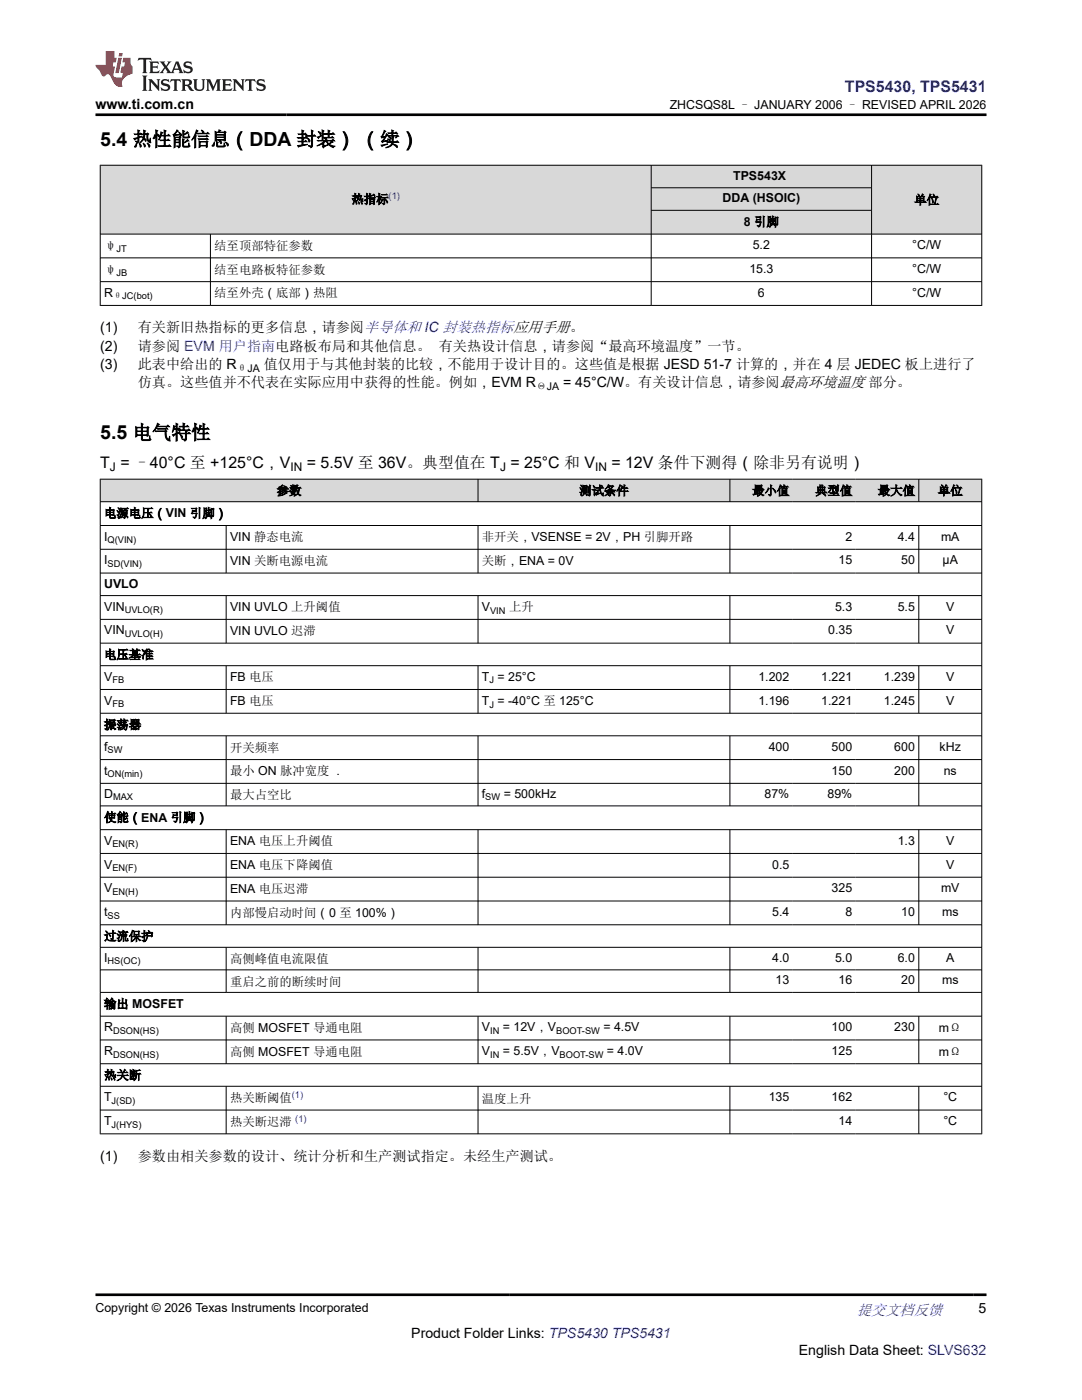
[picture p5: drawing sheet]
<svg xmlns="http://www.w3.org/2000/svg" width="216mm" height="279mm" viewBox="0 0 216 279" stroke-linecap="round" stroke-linejoin="round" font-family="sans-serif">
<defs><g id="words">
<g font-size="3.9">
<text x="20" y="29.1">5.4 热性能信息（DDA 封装） （续）</text>
<text x="20" y="87.6">5.5 电气特性</text>
</g>
<text font-size="3.2" fill="#00f" x="168.6" y="18.3">TPS5430, TPS5431</text>
<g font-size="3.2">
<text x="20" y="93.4">T = –40°C 至 +125°C，V</text>
<text x="61.2" y="93.4">= 5.5V 至 36V。典型值在 T = 25°C 和 V</text>
<text x="122" y="93.4">= 12V 条件下测得（除非另有说明）</text>
</g>
<text font-size="3" fill="#00f" x="171" y="262.4">提交文档反馈</text>
<g font-size="2.8">
<text x="19" y="21.7">www.ti.com.cn</text>
<text x="20" y="66.3">(1)</text>
<text x="20" y="70">(2)</text>
<text x="27.5" y="66.3">有关新旧热指标的更多信息，请参阅半导体和 IC 封装热指标应用手册。</text>
<text x="27.5" y="70">请参阅 EVM 用户指南电路板布局和其他信息。 有关热设计信息，请参阅“最高环境温度”一节。</text>
<text x="20" y="73.6">(3)</text>
<text x="27.5" y="73.6">此表中给出的 R</text>
<text x="27.5" y="77.3">仿真。这些值并不代表在实际应用中获得的性能。例如，EVM R</text>
<text x="52.6" y="73.6">值仅用于与其他封装的比较，不能用于设计目的。这些值是根据 JESD 51-7 计算的，并在 4 层 JEDEC 板上进行了</text>
<text x="112.4" y="77.3">= 45°C/W。有关设计信息，请参阅最高环境温度 部分。</text>
<text x="20" y="231.6">(1)</text>
<text x="27.5" y="231.6">参数由相关参数的设计、统计分析和生产测试指定。未经生产测试。</text>
<text x="195.3" y="262.1">5</text>
<text x="82.1" y="266.9">Product Folder Links: TPS5430 TPS5431</text>
<text x="159.4" y="270.3">English Data Sheet: SLVS632</text>
</g>
<g font-size="2.5">
<text x="133.6" y="21.8">ZHCSQS8L – JANUARY 2006 – REVISED APRIL 2026</text>
<text x="146.3" y="35.9">TPS543X</text>
<text x="70.1" y="40.6">热指标</text>
<text x="144.2" y="40.4">DDA (HSOIC)</text>
<text x="182.4" y="40.7">单位</text>
<text x="148.4" y="45.1">8 引脚</text>
<text x="20.8" y="49.9">ψ</text>
<text x="42.8" y="50">结至顶部特征参数</text>
<text x="150.2" y="49.7">5.2</text>
<text x="182" y="49.7">°C/W</text>
<text x="20.8" y="54.6">ψ</text>
<text x="20.8" y="59.2">R</text>
<text x="42.8" y="54.7">结至电路板特征参数</text>
<text x="42.8" y="59.3">结至外壳（底部）热阻</text>
<text x="149.5" y="54.5">15.3</text>
<text x="151.2" y="59.2">6</text>
<text x="182" y="54.5">°C/W</text>
<text x="182" y="59.2">°C/W</text>
<text x="55.2" y="98.8">参数</text>
<text x="115.6" y="98.8">测试条件</text>
<text x="150.1" y="98.8">最小值</text>
<text x="162.7" y="98.8">典型值</text>
<text x="175.2" y="98.8">最大值</text>
<text x="187.1" y="98.8">单位</text>
<text x="20.8" y="103.3">电源电压（VIN 引脚）</text>
<text x="20.8" y="107.9">I</text>
<text x="168.7" y="107.9">2</text>
<text x="179.1" y="107.9">4.4</text>
<text x="187.8" y="107.9">mA</text>
<text x="20.8" y="112.6">I</text>
<text x="45.9" y="108">VIN 静态电流</text>
<text x="45.9" y="112.8">VIN 关断电源电流</text>
<text x="96.2" y="108">非开关，VSENSE = 2V，PH 引脚开路</text>
<text x="96.2" y="112.8">关断，ENA = 0V</text>
<text x="167.3" y="112.6">15</text>
<text x="179.8" y="112.6">50</text>
<text x="188.1" y="112.6">µA</text>
<text x="20.8" y="117.3">UVLO</text>
<text x="20.8" y="121.9">VIN</text>
<text x="45.9" y="122">VIN UVLO 上升阈值</text>
<text x="96.2" y="122">V</text>
<text x="101.6" y="122">上升</text>
<text x="166.6" y="121.9">5.3</text>
<text x="179.1" y="121.9">5.5</text>
<text x="188.8" y="121.9">V</text>
<text x="20.8" y="126.6">VIN</text>
<text x="20.8" y="131.5">电压基准</text>
<text x="45.9" y="126.7">VIN UVLO 迟滞</text>
<text x="165.3" y="126.6">0.35</text>
<text x="188.8" y="126.6">V</text>
<text x="20.8" y="135.9">V</text>
<text x="45.9" y="136">FB 电压</text>
<text x="96.2" y="135.9">T = 25°C</text>
<text x="151.3" y="135.9">1.202</text>
<text x="163.9" y="135.9">1.221</text>
<text x="176.4" y="135.9">1.239</text>
<text x="188.8" y="135.9">V</text>
<text x="20.8" y="140.6">V</text>
<text x="45.9" y="140.7">FB 电压</text>
<text x="96.2" y="140.7">T = -40°C 至 125°C</text>
<text x="151.3" y="140.6">1.196</text>
<text x="163.9" y="140.6">1.221</text>
<text x="176.4" y="140.6">1.245</text>
<text x="188.8" y="140.6">V</text>
<text x="20.8" y="145.5">振荡器</text>
<text x="20.8" y="149.9">f</text>
<text x="45.9" y="150">开关频率</text>
<text x="153.4" y="149.9">400</text>
<text x="165.9" y="149.9">500</text>
<text x="178.4" y="149.9">600</text>
<text x="187.5" y="149.9">kHz</text>
<text x="20.8" y="154.6">t</text>
<text x="45.9" y="154.7">最小 ON 脉冲宽度 .</text>
<text x="165.9" y="154.6">150</text>
<text x="178.4" y="154.6">200</text>
<text x="188.3" y="154.6">ns</text>
<text x="20.8" y="159.2">D</text>
<text x="45.9" y="159.5">最大占空比</text>
<text x="96.2" y="159.2">f</text>
<text x="100.5" y="159.2">= 500kHz</text>
<text x="152.6" y="159.2">87%</text>
<text x="165.1" y="159.2">89%</text>
<text x="20.8" y="164">使能（ENA 引脚）</text>
<text x="20.8" y="168.6">V</text>
<text x="20.8" y="173.3">V</text>
<text x="45.9" y="168.7">ENA 电压上升阈值</text>
<text x="45.9" y="173.5">ENA 电压下降阈值</text>
<text x="154.1" y="173.3">0.5</text>
<text x="179.1" y="168.6">1.3</text>
<text x="188.8" y="168.6">V</text>
<text x="188.8" y="173.3">V</text>
<text x="20.8" y="178.1">V</text>
<text x="45.9" y="178.2">ENA 电压迟滞</text>
<text x="165.9" y="178.1">325</text>
<text x="187.8" y="178.1">mV</text>
<text x="20.8" y="182.8">t</text>
<text x="45.9" y="183">内部慢启动时间（0 至 100%）</text>
<text x="154.1" y="182.8">5.4</text>
<text x="168.7" y="182.8">8</text>
<text x="179.8" y="182.8">10</text>
<text x="188" y="182.8">ms</text>
<text x="20.8" y="187.7">过流保护</text>
<text x="20.8" y="191.9">I</text>
<text x="154.1" y="191.9">4.0</text>
<text x="166.6" y="191.9">5.0</text>
<text x="179.1" y="191.9">6.0</text>
<text x="188.8" y="191.9">A</text>
<text x="45.9" y="192.2">高侧峰值电流限值</text>
<text x="45.9" y="196.7">重启之前的断续时间</text>
<text x="154.8" y="196.4">13</text>
<text x="167.3" y="196.4">16</text>
<text x="179.8" y="196.4">20</text>
<text x="188" y="196.4">ms</text>
<text x="20.8" y="201.2">输出 MOSFET</text>
<text x="20.8" y="205.8">R</text>
<text x="45.9" y="205.9">高侧 MOSFET 导通电阻</text>
<text x="96.2" y="205.8">V</text>
<text x="100.3" y="205.8">= 12V，V</text>
<text x="120.4" y="205.8">= 4.5V</text>
<text x="165.9" y="205.8">100</text>
<text x="178.4" y="205.8">230</text>
<text x="187.4" y="205.9">mΩ</text>
<text x="20.8" y="210.6">R</text>
<text x="20.8" y="215.4">热关断</text>
<text x="45.9" y="210.7">高侧 MOSFET 导通电阻</text>
<text x="96.2" y="210.6">V</text>
<text x="100.3" y="210.6">= 5.5V，V</text>
<text x="121.1" y="210.6">= 4.0V</text>
<text x="165.9" y="210.6">125</text>
<text x="187.4" y="210.7">mΩ</text>
<text x="20.8" y="219.8">T</text>
<text x="45.9" y="219.9">热关断阈值</text>
<text x="96.2" y="220.1">温度上升</text>
<text x="153.4" y="219.8">135</text>
<text x="165.9" y="219.8">162</text>
<text x="188.2" y="219.8">°C</text>
<text x="20.8" y="224.5">T</text>
<text x="45.9" y="224.7">热关断迟滞</text>
<text x="167.3" y="224.5">14</text>
<text x="188.2" y="224.5">°C</text>
<text x="19" y="261.8">Copyright © 2026 Texas Instruments Incorporated</text>
</g>
<g font-size="2.4">
<text x="21.9" y="94.1">J</text>
<text x="58" y="94.1">IN</text>
<text x="99.8" y="94.1">J</text>
<text x="118.7" y="94.1">IN</text>
</g>
<g font-size="2.1">
<text x="47.3" y="74.2">θJA</text>
<text x="107" y="77.9">ΘJA</text>
</g>
<g font-size="1.9" fill="#00f">
<text x="77.5" y="39.8">(1)</text>
<text x="58.2" y="219.1">(1)</text>
<text x="58.9" y="223.8">(1)</text>
</g>
<g font-size="1.9">
<text x="23.2" y="50.3">JT</text>
<text x="22.6" y="59.7">θJC(bot)</text>
<text x="23.2" y="55.1">JB</text>
<text x="21.5" y="108.4">Q(VIN)</text>
<text x="21.5" y="113.1">SD(VIN)</text>
<text x="24.9" y="122.4">UVLO(R)</text>
<text x="97.8" y="122.5">VIN</text>
<text x="24.9" y="127.1">UVLO(H)</text>
<text x="22.4" y="136.4">FB</text>
<text x="97.7" y="136.4">J</text>
<text x="22.4" y="141.1">FB</text>
<text x="97.7" y="141.2">J</text>
<text x="21.5" y="150.3">SW</text>
<text x="21.5" y="155.1">ON(min)</text>
<text x="22.6" y="159.7">MAX</text>
<text x="96.8" y="159.7">SW</text>
<text x="22.4" y="169.1">EN(R)</text>
<text x="22.4" y="173.8">EN(F)</text>
<text x="22.4" y="178.6">EN(H)</text>
<text x="21.5" y="183.3">SS</text>
<text x="21.5" y="192.4">HS(OC)</text>
<text x="22.6" y="206.3">DSON(HS)</text>
<text x="97.8" y="206.3">IN</text>
<text x="111" y="206.3">BOOT-SW</text>
<text x="22.6" y="211.1">DSON(HS)</text>
<text x="97.8" y="211.1">IN</text>
<text x="111.7" y="211.1">BOOT-SW</text>
<text x="22.3" y="220.3">J(SD)</text>
<text x="22.3" y="225">J(HYS)</text>
</g>
</g></defs>
<g fill="#d8d8d8">
<path d="M20 33h175.9v4.5h-175.9z" fill-rule="evenodd"/>
<path d="M20.1 33h109.8v13.7h-109.8z" fill-rule="evenodd"/>
<path d="M130 33h43.9v4.4h-43.9z" fill-rule="evenodd"/>
<path d="M174 33h21.8v13.7h-21.8z" fill-rule="evenodd"/>
<path d="M130 37.5h43.9v4.4h-43.9z" fill-rule="evenodd"/>
<path d="M130 42h43.9v4.7h-43.9z" fill-rule="evenodd"/>
</g>
<path d="M19.9 33h176.1M20 32.9v28.1M129.9 32.9v28.1M129.9 37.5h44.1M173.9 32.9v28.1M195.9 32.9v28.1M19.9 46.7h176.1M19.9 51.5h176.1M19.9 56.2h176.1M42 46.7v14.3M129.9 42h44.1M19.9 61h176.1" fill="none" stroke="#000" stroke-width=".2"/>
<g fill="#d8d8d8">
<path d="M20 95.6h175.9v4.5h-175.9z" fill-rule="evenodd"/>
<path d="M20.1 95.7h75.2v4.4h-75.2z" fill-rule="evenodd"/>
<path d="M95.4 95.7h50.2v4.4h-50.2z" fill-rule="evenodd"/>
<path d="M145.7 95.7h12.5v4.4h-12.5z" fill-rule="evenodd"/>
<path d="M158.2 95.7h12.6v4.4h-12.6z" fill-rule="evenodd"/>
<path d="M170.8 95.7h12.5v4.4h-12.5z" fill-rule="evenodd"/>
<path d="M183.4 95.7h12.4v4.4h-12.4z" fill-rule="evenodd"/>
</g>
<g fill="none" stroke="#000" stroke-width=".2">
<path d="M19.9 95.6h176.1M20 95.6v130.7M95.4 95.6v4.6M145.6 95.6v4.6M183.3 95.6v4.6M195.9 95.6v130.7M19.9 100.1h176.1M19.9 104.9h176.1M19.9 109.6h176.1M19.9 114.4h176.1M19.9 118.9h176.1M45.1 104.9v9.5"/>
<path d="M45.1 118.9v9.5M95.4 104.9v9.5M95.4 118.9v9.5M145.6 104.9v9.5M145.6 118.9v9.5M183.3 104.9v9.5M183.3 118.9v9.5M19.9 123.6h176.1M19.9 128.4h176.1M19.9 132.9h176.1M19.9 137.6h176.1M45.1 132.9v9.5"/>
<path d="M95.4 132.9v9.5M145.6 132.9v9.5M183.3 132.9v9.5M19.9 142.3h176.1M19.9 146.8h176.1M19.9 151.6h176.1M19.9 156.3h176.1M45.1 146.8v14.1M95.4 146.8v14.1M145.6 146.8v14.1M183.3 146.8v14.1M19.9 160.8h176.1"/>
<path d="M19.9 165.6h176.1M19.9 170.3h176.1M19.9 175.1h176.1M19.9 179.8h176.1M45.1 165.6v19M95.4 165.6v19M145.6 165.6v19M183.3 165.6v19M19.9 184.6h176.1M19.9 189.1h176.1M19.9 193.6h176.1M19.9 198.1h176.1"/>
<path d="M45.1 189.1v9M95.4 189.1v9M145.6 189.1v9M183.3 189.1v9M19.9 202.8h176.1M19.9 207.5h176.1M19.9 212.3h176.1M19.9 216.8h176.1M45.1 202.8v9.6M45.1 216.8v9.5M95.4 202.8v9.6M95.4 216.8v9.5"/>
<path d="M145.6 202.8v9.6M145.6 216.8v9.5M183.3 202.8v9.6M183.3 216.8v9.5M19.9 221.5h176.1M19.9 226.3h176.1"/>
</g>
<path d="M27.7 11.6l-.2 .5 .5-.2h.6v.1v2.2l-.2 .4h1l-.2-.4v-2.2v-.1h.5l.5 .2-.1-.5zM29.8 12.3l.2 .4v1.5l-.2 .4h1.9l.1-.6a1.08 1.08 0 0 1-1.3 .2v-.7h.6l.4 .2v-.7l-.4 .2h-.6v-.5l.2-.2a1 1 0 0 1 1 .3l-.1-.5zM31.8 12.3l1 1.1-1 1.2h.9l-.2-.2 .4-.8 .5 .8-.2 .2h1.6l-.2-.2 .1-.5h1l.1 .5-.1 .2h.9l-.2-.3-.8-2h-.5l-1 2.2-.8-1.1 .9-1.1h-.8l.2 .2-.5 .6-.3-.6 .1-.2zM35.2 12.7l.4 1h-.8zM36.8 12.4a.65 .65 0 0 0-.2 .7 .65 .65 0 0 0 .6 .5l.7 .1 .1 .3a.79 .79 0 0 1-.7 .4 .79 .79 0 0 1-.7-.5l.1 .7 .2-.1a.93 .93 0 0 0 1.1 .1 .93 .93 0 0 0 .4-1 1.46 1.46 0 0 0-1.2-.6l-.1-.3a1.09 1.09 0 0 1 1.2 .2l-.2-.6-.1 .1-.6-.2zM28.4 15.1l.2 .4v2.2l-.2 .4h1l-.2-.4v-2.2l.2-.4zM29.6 15.8l.2 .4v1.5l-.2 .4h.8l-.3-.4v-1.3l1.7 1.8v-2l.2-.4h-.8l.2 .2 .1 1.1-1.2-1.3zM32.3 15.9a.65 .65 0 0 0-.2 .8 .65 .65 0 0 0 .7 .4l.6 .2 .1 .2a.79 .79 0 0 1-.7 .4 .79 .79 0 0 1-.7-.5l.1 .7 .2-.1a.93 .93 0 0 0 1.1 .1 .93 .93 0 0 0 .4-.9 1.46 1.46 0 0 0-1.2-.6l-.1-.4a1.09 1.09 0 0 1 1.2 .2l-.2-.6-.1 .1-.6-.1zM34.1 15.8l-.1 .6a.63 .63 0 0 1 .7-.3l.1 1.6-.3 .4h1l-.2-.4v-1.6a.66 .66 0 0 1 .8 .3l-.1-.6zM36.2 15.8l.2 .4v1.5l-.2 .4h.9l-.2-.2v-.7h.5l.1 .2a.79 .79 0 0 0 1.2 .6l-1-.9a.61 .61 0 0 0 .6-.6 .61 .61 0 0 0-.5-.7zM36.9 16.1h.2a.47 .47 0 0 1 .5 .1 .47 .47 0 0 1 .1 .5l-.2 .1-.6 .1zM38.5 15.8l.2 .2a2.27 2.27 0 0 0 .4 2 1.04 1.04 0 0 0 1.7-.7v-1.3l.2-.2h-.8l.2 .4v1.1a.6 .6 0 0 1-.6 .6 .6 .6 0 0 1-.6-.6v-1.1l.3-.4zM41.1 15.8l.2 .4v1.5l-.2 .4h.7l-.2-.4v-1.4l.9 1.9 .8-1.9v1.4l-.2 .4h1l-.3-.4v-1.5l.3-.4h-.8l-.7 1.5-.7-1.5zM44.3 15.8l.2 .4v1.5l-.2 .4h1.9l.1-.6a1.09 1.09 0 0 1-1.3 .2v-.7h.6l.4 .2v-.6l-.4 .2h-.6v-.6l.2-.1a1.01 1.01 0 0 1 1 .3l-.1-.6zM46.4 15.8l.3 .4v1.5l-.3 .4h.8l-.2-.4v-1.3l1.6 1.8v-2l.2-.4h-.7l.2 .2v1.1l-1.2-1.3zM49 15.8l-.1 .6a.63 .63 0 0 1 .8-.3v1.6l-.3 .4h1l-.2-.4v-1.6a.66 .66 0 0 1 .8 .3l-.1-.6zM51.4 15.9a.65 .65 0 0 0-.2 .8 .65 .65 0 0 0 .6 .4l.6 .2 .2 .2a.79 .79 0 0 1-.8 .4 .79 .79 0 0 1-.6-.5l.1 .7 .2-.1a.93 .93 0 0 0 1 .1 .93 .93 0 0 0 .5-.9 1.46 1.46 0 0 0-1.3-.6l-.1-.4a1.09 1.09 0 0 1 1.3 .2l-.2-.6-.2 .1-.5-.1z" fill="#231f20"/>
<path d="M21.1 10.2v2.8h-2.1l.1 .3 .9 1a.95 .95 0 0 0 .9 .9 .59 .59 0 0 1 .6-.4 .59 .59 0 0 1 .5 .4l.4 .7a1.59 1.59 0 0 0 2.1 1.4 1.61 1.61 0 0 1 1-2.3l1-.3-.1-1.5a1.59 1.59 0 0 1-.4-1.7h-1.4l-.2 .9h.5l-.1 .9h-.5l-.2 1v.2l.4 .1-.2 .9h-.6a.73 .73 0 0 1-1.1-.7l.3-1.5h-.5l.2-.9h.5l.2-.9h-.5v-1.3zM23.6 11.5l-.6 3.1h.7l.6-3.1zM23.8 10.6l-.1 .6h.7l.1-.6z" fill="#ed1c24"/>
<path d="M19 22.9h177.8M19 258.4h177.8" fill="none" stroke="#000" stroke-width=".53"/>
<use href="#words"/>
</svg>
